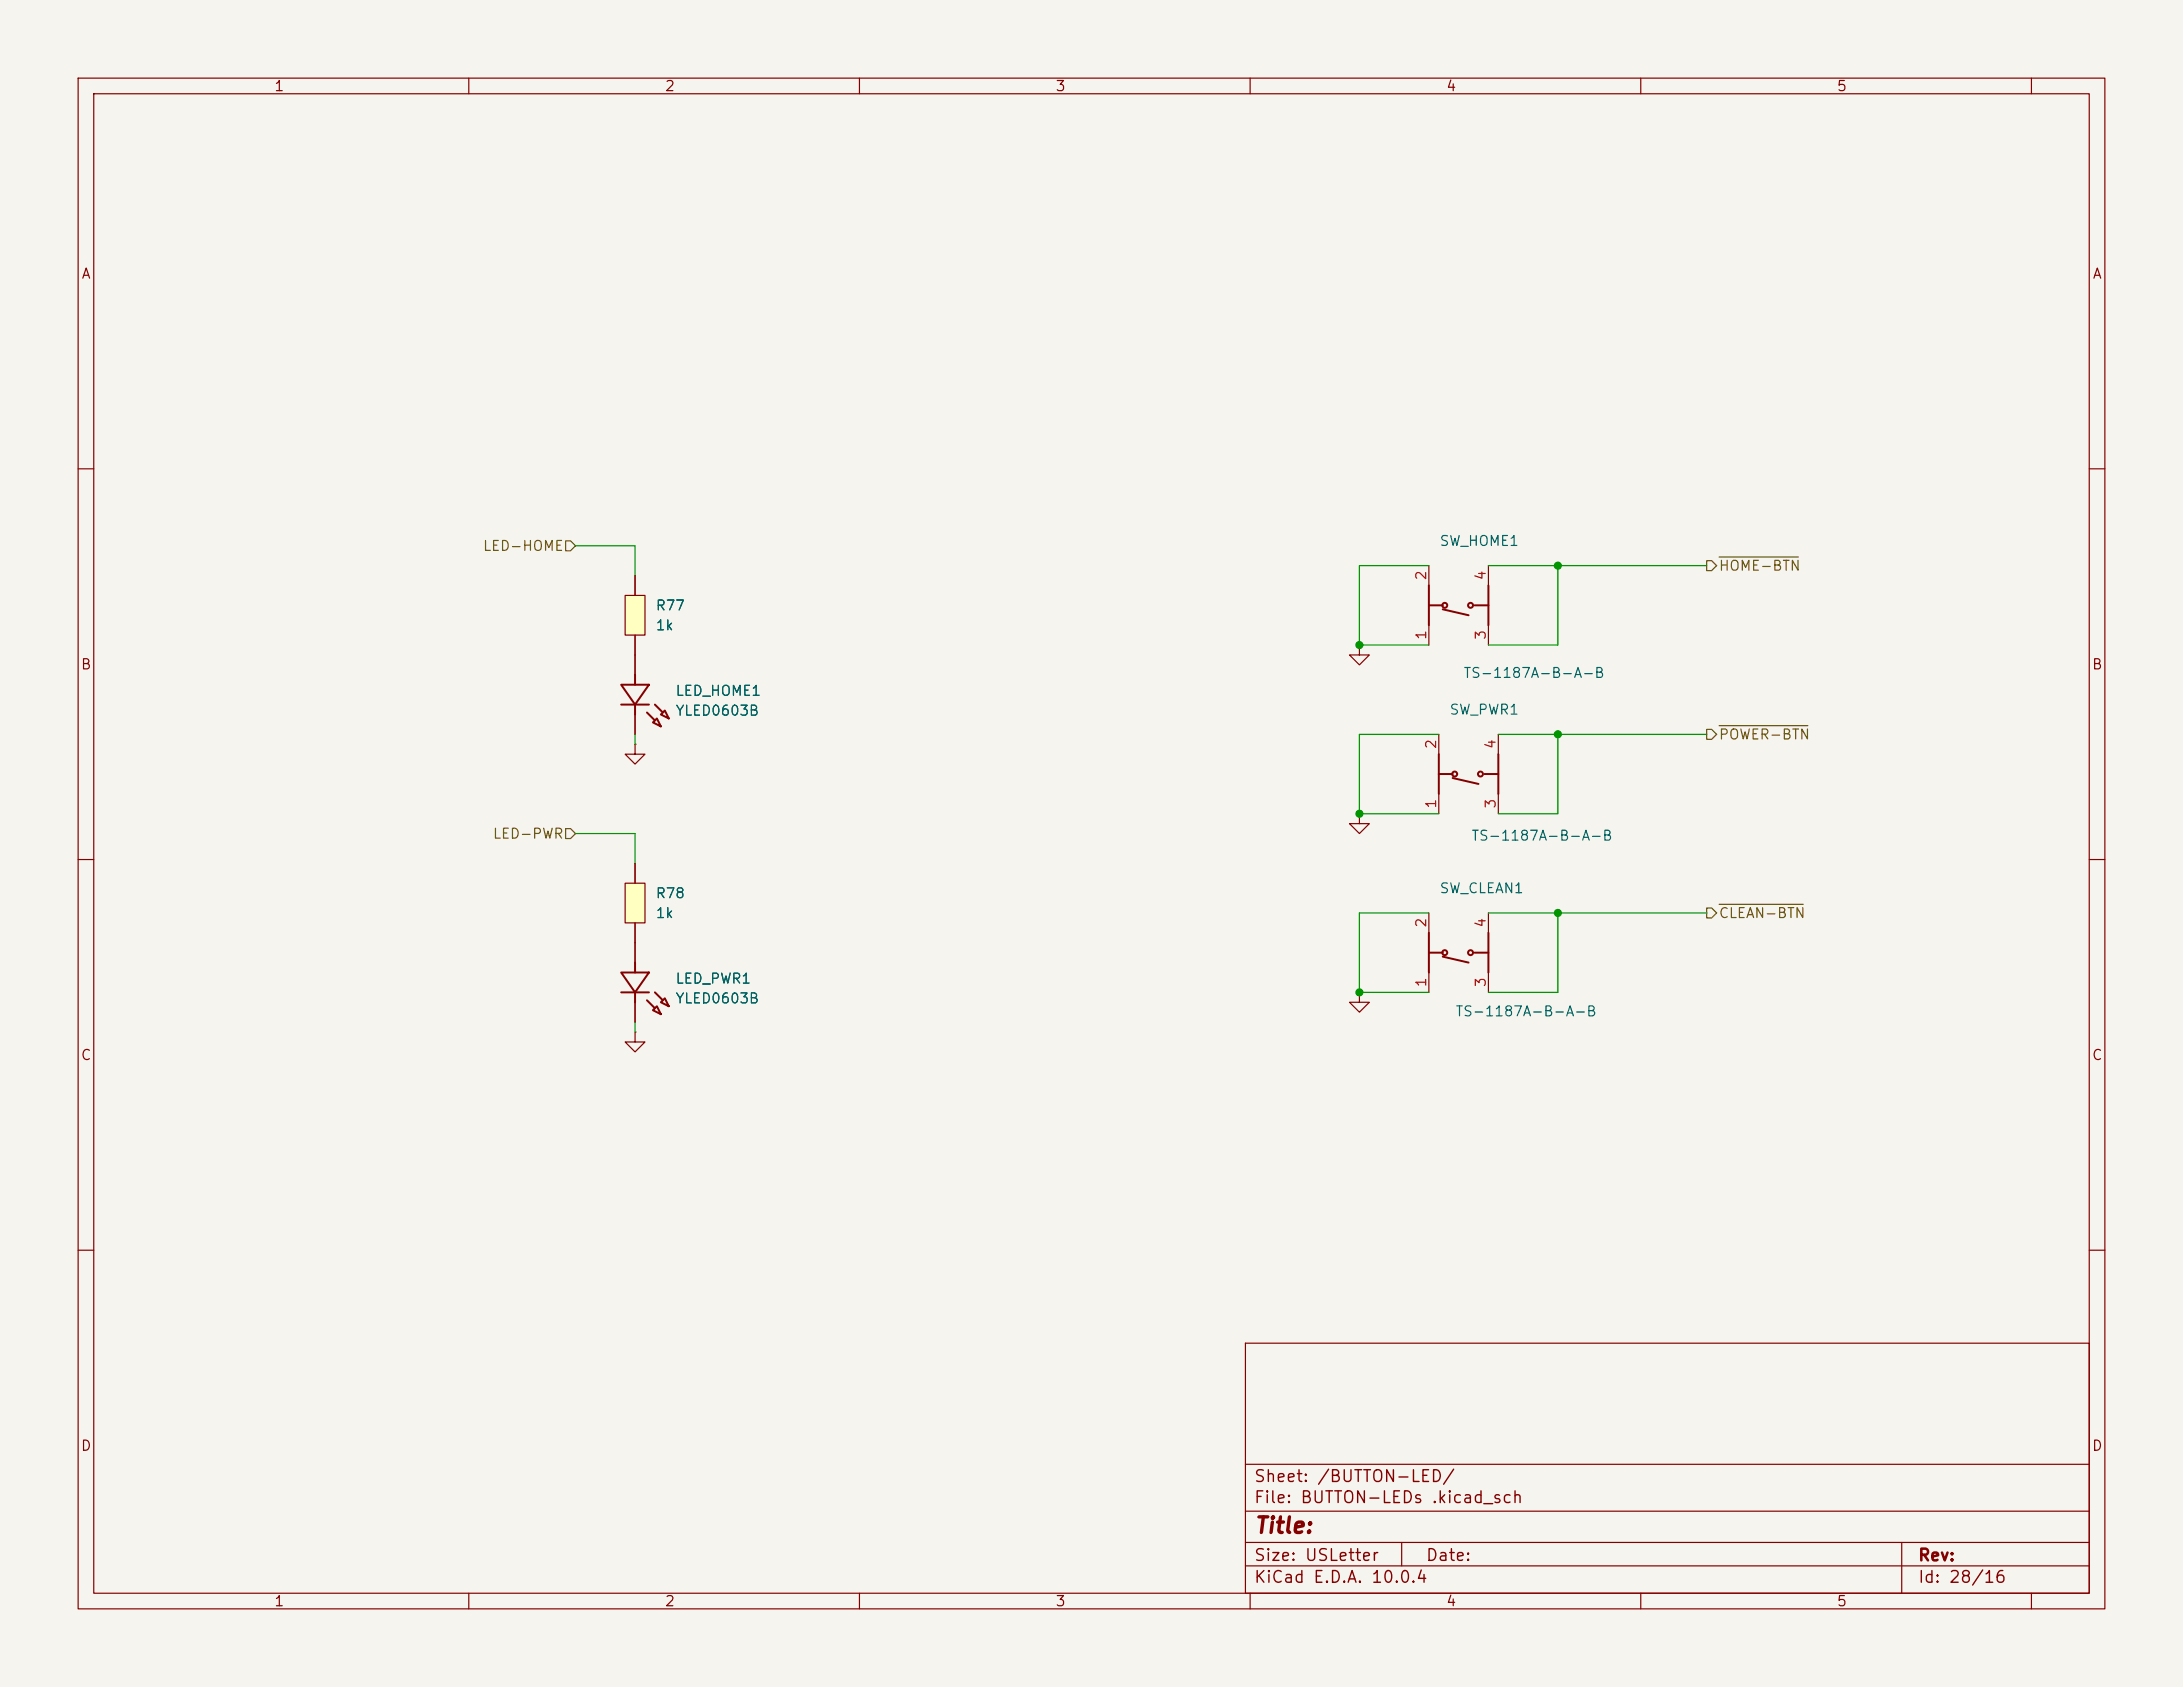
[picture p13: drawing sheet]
(kicad_sch
 (version 20260306)
 (generator "eeschema")
 (generator_version "10.0")
 (paper "USLetter")
 (lib_symbols
  (symbol "JLCImport:FRC0603J102TS"
   (pin_numbers (hide yes))
   (pin_names (hide yes)) (exclude_from_sim no) (in_bom yes) (on_board yes)
   (in_pos_files yes)
   (duplicate_pin_numbers_are_jumpers no)
   (property "Reference" "R" (at 0 5.08 0) (show_name no) (do_not_autoplace no) (effects (font (size 1.27 1.27))))
   (property "Value" "1k" (at 0 -5.08 0) (show_name no) (do_not_autoplace no) (effects (font (size 1.27 1.27))))
   (property "Footprint" "JLCImport:R0603" (at 0 -7.62 0) (show_name no) (do_not_autoplace no) (hide yes) (effects (font (size 1.27 1.27))))
   (property "Datasheet" "https://www.lcsc.com/datasheet/C2907113.pdf" (at 0 -10.16 0) (show_name no) (do_not_autoplace no) (hide yes) (effects (font (size 1.27 1.27))))
   (property "Description" "-55℃~+155℃ 100mW 1kΩ 75V Thick Film Resistor ±100ppm/℃ ±5% 0603 Chip Resistor - Surface Mount ROHS" (at 0 0 0) (show_name no) (do_not_autoplace no) (hide yes) (effects (font (size 1.27 1.27))))
   (property "Manufacturer" "FOJAN(富捷)" (at 0 -12.7 0) (show_name no) (do_not_autoplace no) (hide yes) (effects (font (size 1.27 1.27))))
   (property "MPN" "FRC0603J102 TS" (at 0 -15.24 0) (show_name no) (do_not_autoplace no) (hide yes) (effects (font (size 1.27 1.27))))
   (property "LCSC" "C2907113" (at 0 -17.78 0) (show_name no) (do_not_autoplace no) (hide yes) (effects (font (size 1.27 1.27))))
   (symbol "FRC0603J102TS_0_1"
    (rectangle (start -2.54 1.27) (end 2.54 -1.27) (stroke (width 0) (type default)) (fill (type background)))
    (pin passive line (at -5.08 0 0) (length 2.54) (name "1" (effects (font (size 1.27 1.27)))) (number "1" (effects (font (size 1.27 1.27)))))
    (pin passive line (at 5.08 0 180) (length 2.54) (name "2" (effects (font (size 1.27 1.27)))) (number "2" (effects (font (size 1.27 1.27))))))
   (embedded_fonts no))
  (symbol "JLCImport:TS-1187A-B-A-B"
   (pin_names
    (offset 1.016) (hide yes)) (exclude_from_sim no) (in_bom yes) (on_board yes)
   (in_pos_files yes)
   (duplicate_pin_numbers_are_jumpers no)
   (property "Reference" "SW" (at 0 4.54 0) (show_name no) (do_not_autoplace no) (effects (font (size 1.27 1.27))))
   (property "Value" "TS-1187A-B-A-B" (at 0 -7.08 0) (show_name no) (do_not_autoplace no) (effects (font (size 1.27 1.27))))
   (property "Footprint" "JLCImport:TS-1187A-B-A-B" (at 0 0 0) (show_name no) (do_not_autoplace no) (hide yes) (effects (font (size 1.27 1.27))))
   (property "Datasheet" "https://www.lcsc.com/datasheet/lcsc_datasheet_2304140030_XKB-Connection-TS-1187A-B-A-B_C318884.pdf" (at 0 0 0) (show_name no) (do_not_autoplace no) (hide yes) (effects (font (size 1.27 1.27))))
   (property "Description" "-30℃~+85℃ 1.5mm 1.6N 100,000 cycles 12V 5.1mm 5.1mm 50mA Gold No Round Button SPST Surface Mount,Vertical Without Bracket SMD-4P,5.1x5.1mm Tactile Switches ROHS" (at 0 0 0) (show_name no) (do_not_autoplace no) (hide yes) (effects (font (size 1.27 1.27))))
   (property "LCSC" "C318884" (at 0 0 0) (show_name no) (do_not_autoplace no) (hide yes) (effects (font (size 1.27 1.27))))
   (property "Manufacturer" "XKB Connection" (at 0 0 0) (show_name no) (do_not_autoplace no) (hide yes) (effects (font (size 1.27 1.27))))
   (property "Manufacturer Part" "TS-1187A-B-A-B" (at 0 0 0) (show_name no) (do_not_autoplace no) (hide yes) (effects (font (size 1.27 1.27))))
   (symbol "TS-1187A-B-A-B_0_1"
    (polyline (pts (xy -2.54 2.54) (xy 2.54 2.54)) (stroke (width 0.254) (type solid)) (fill (type none)))
    (polyline (pts (xy -2.54 -5.08) (xy 2.54 -5.08)) (stroke (width 0.254) (type solid)) (fill (type none)))
    (polyline (pts (xy -0.508 0.762) (xy -1.27 -2.54)) (stroke (width 0.254) (type solid)) (fill (type none)))
    (polyline (pts (xy 0 0.762) (xy 0 2.54)) (stroke (width 0.254) (type solid)) (fill (type none)))
    (circle (center 0 0.508) (radius 0.3175) (stroke (width 0.254) (type solid)) (fill (type none)))
    (circle (center 0 -2.794) (radius 0.3175) (stroke (width 0.254) (type solid)) (fill (type none)))
    (polyline (pts (xy 0 -3.302) (xy 0 -5.08)) (stroke (width 0.254) (type solid)) (fill (type none)))
    (pin passive line (at -5.08 2.54 0) (length 2.54) (name "A" (effects (font (size 1.27 1.27)))) (number "1" (effects (font (size 1.27 1.27)))))
    (pin passive line (at 5.08 2.54 180) (length 2.54) (name "B" (effects (font (size 1.27 1.27)))) (number "2" (effects (font (size 1.27 1.27)))))
    (pin passive line (at -5.08 -5.08 0) (length 2.54) (name "C" (effects (font (size 1.27 1.27)))) (number "3" (effects (font (size 1.27 1.27)))))
    (pin passive line (at 5.08 -5.08 180) (length 2.54) (name "D" (effects (font (size 1.27 1.27)))) (number "4" (effects (font (size 1.27 1.27))))))
   (embedded_fonts no))
  (symbol "JLCImport:YLED0603B"
   (pin_numbers (hide yes))
   (pin_names
    (offset 1.016) (hide yes)) (exclude_from_sim no) (in_bom yes) (on_board yes)
   (in_pos_files yes)
   (duplicate_pin_numbers_are_jumpers no)
   (property "Reference" "LED" (at 0 2 0) (show_name no) (do_not_autoplace no) (effects (font (size 1.27 1.27))))
   (property "Value" "YLED0603B" (at 0 -2 0) (show_name no) (do_not_autoplace no) (effects (font (size 1.27 1.27))))
   (property "Footprint" "JLCImport:YLED0603B" (at 0 0 0) (show_name no) (do_not_autoplace no) (hide yes) (effects (font (size 1.27 1.27))))
   (property "Datasheet" "https://wmsc.lcsc.com/wmsc/upload/file/pdf/v2/lcsc/2310271814_YONGYUTAI-YLED0603B_C19171394.pdf" (at 0 0 0) (show_name no) (do_not_autoplace no) (hide yes) (effects (font (size 1.27 1.27))))
   (property "Description" "-40℃~+85℃ 120° 2.6V~3.2V 30mA 42mcd~86mcd 460nm~475nm Blue Discrete Diode 0603 LED Indication - Discrete ROHS" (at 0 0 0) (show_name no) (do_not_autoplace no) (hide yes) (effects (font (size 1.27 1.27))))
   (property "LCSC" "C19171394" (at 0 0 0) (show_name no) (do_not_autoplace no) (hide yes) (effects (font (size 1.27 1.27))))
   (property "Manufacturer" "YONGYUTAI" (at 0 0 0) (show_name no) (do_not_autoplace no) (hide yes) (effects (font (size 1.27 1.27))))
   (property "Manufacturer Part" "YLED0603B" (at 0 0 0) (show_name no) (do_not_autoplace no) (hide yes) (effects (font (size 1.27 1.27))))
   (symbol "YLED0603B_0_1"
    (polyline (pts (xy -2.54 0) (xy -1.27 0)) (stroke (width 0.254) (type solid)) (fill (type none)))
    (polyline (pts (xy -1.27 1.778) (xy 1.27 0) (xy -1.27 -1.778) (xy -1.27 1.778)) (stroke (width 0.254) (type solid)) (fill (type none)))
    (polyline (pts (xy 1.27 2.54) (xy 2.286 3.556)) (stroke (width 0.254) (type solid)) (fill (type none)))
    (polyline (pts (xy 1.27 1.778) (xy 1.27 -1.778)) (stroke (width 0.254) (type solid)) (fill (type none)))
    (polyline (pts (xy 1.27 0) (xy 2.54 0)) (stroke (width 0.254) (type solid)) (fill (type none)))
    (polyline (pts (xy 2.286 1.524) (xy 3.302 2.54)) (stroke (width 0.254) (type solid)) (fill (type none)))
    (polyline (pts (xy 3.048 4.318) (xy 2.032 3.81) (xy 2.54 3.302) (xy 3.048 4.318)) (stroke (width 0.254) (type solid)) (fill (type none)))
    (polyline (pts (xy 4.064 3.302) (xy 3.048 2.794) (xy 3.556 2.286) (xy 4.064 3.302)) (stroke (width 0.254) (type solid)) (fill (type none)))
    (pin passive line (at -5.08 0 0) (length 2.54) (name "A" (effects (font (size 1.27 1.27)))) (number "1" (effects (font (size 1.27 1.27)))))
    (pin passive line (at 5.08 0 180) (length 2.54) (name "K" (effects (font (size 1.27 1.27)))) (number "2" (effects (font (size 1.27 1.27))))))
   (embedded_fonts no))
  (symbol "power:GND"
   (power global)
   (pin_numbers (hide yes))
   (pin_names
    (offset 0) (hide yes)) (exclude_from_sim no) (in_bom yes) (on_board yes)
   (in_pos_files yes)
   (duplicate_pin_numbers_are_jumpers no)
   (property "Reference" "#PWR" (at 0 -6.35 0) (show_name no) (do_not_autoplace no) (hide yes) (effects (font (size 1.27 1.27))))
   (property "Value" "GND" (at 0 -3.81 0) (show_name no) (do_not_autoplace no) (effects (font (size 1.27 1.27))))
   (property "Footprint" "" (at 0 0 0) (show_name no) (do_not_autoplace no) (hide yes) (effects (font (size 1.27 1.27))))
   (property "Datasheet" "" (at 0 0 0) (show_name no) (do_not_autoplace no) (hide yes) (effects (font (size 1.27 1.27))))
   (property "Description" "Power symbol creates a global label with name \"GND\" , ground" (at 0 0 0) (show_name no) (do_not_autoplace no) (hide yes) (effects (font (size 1.27 1.27))))
   (symbol "GND_0_1"
    (polyline (pts (xy 0 0) (xy 0 -1.27) (xy 1.27 -1.27) (xy 0 -2.54) (xy -1.27 -1.27) (xy 0 -1.27)) (stroke (width 0) (type default)) (fill (type none))))
   (symbol "GND_1_1"
    (pin power_in line (at 0 0 270) (length 0) (name "" (effects (font (size 1.27 1.27)))) (number "1" (effects (font (size 1.27 1.27))))))
   (embedded_fonts no))
  (symbol "JLCImport:0603WAF1001T5E"
   (pin_numbers (hide yes))
   (pin_names (hide yes)) (exclude_from_sim no) (in_bom yes) (on_board yes)
   (in_pos_files yes)
   (duplicate_pin_numbers_are_jumpers no)
   (property "Reference" "R" (at 0 5.08 0) (show_name no) (do_not_autoplace no) (effects (font (size 1.27 1.27))))
   (property "Value" "1k" (at 0 -5.08 0) (show_name no) (do_not_autoplace no) (effects (font (size 1.27 1.27))))
   (property "Footprint" "JLCImport:R0603" (at 0 -7.62 0) (show_name no) (do_not_autoplace no) (hide yes) (effects (font (size 1.27 1.27))))
   (property "Datasheet" "https://lcsc.com/product-detail/Chip-Resistor-Surface-Mount-UniOhm_1KR-1001-1_C21190.html" (at 0 -10.16 0) (show_name no) (do_not_autoplace no) (hide yes) (effects (font (size 1.27 1.27))))
   (property "Description" "-55℃~+155℃ 100mW 1kΩ 75V Thick Film Resistor ±1% ±100ppm/℃ 0603 Chip Resistor - Surface Mount" (at 0 0 0) (show_name no) (do_not_autoplace no) (hide yes) (effects (font (size 1.27 1.27))))
   (property "Manufacturer" "UNI-ROYAL(厚声)" (at 0 -12.7 0) (show_name no) (do_not_autoplace no) (hide yes) (effects (font (size 1.27 1.27))))
   (property "MPN" "0603WAF1001T5E" (at 0 -15.24 0) (show_name no) (do_not_autoplace no) (hide yes) (effects (font (size 1.27 1.27))))
   (property "LCSC" "C21190" (at 0 -17.78 0) (show_name no) (do_not_autoplace no) (hide yes) (effects (font (size 1.27 1.27))))
   (symbol "0603WAF1001T5E_0_1"
    (rectangle (start -2.54 1.27) (end 2.54 -1.27) (stroke (width 0) (type default)) (fill (type background)))
    (pin passive line (at -5.08 0 0) (length 2.54) (name "1" (effects (font (size 1.27 1.27)))) (number "1" (effects (font (size 1.27 1.27)))))
    (pin passive line (at 5.08 0 180) (length 2.54) (name "2" (effects (font (size 1.27 1.27)))) (number "2" (effects (font (size 1.27 1.27))))))
   (embedded_fonts no)))
 (junction
  (at 173.99 127)
  (diameter 0)
  (color 0 0 0 0))
 (junction
  (at 199.39 72.39)
  (diameter 0)
  (color 0 0 0 0))
 (junction
  (at 173.99 82.55)
  (diameter 0)
  (color 0 0 0 0))
 (junction
  (at 199.39 116.84)
  (diameter 0)
  (color 0 0 0 0))
 (junction
  (at 199.39 93.98)
  (diameter 0)
  (color 0 0 0 0))
 (junction
  (at 173.99 104.14)
  (diameter 0)
  (color 0 0 0 0))
 (wire
  (pts (xy 199.39 127) (xy 199.39 116.84))
  (stroke (width 0) (type default)))
 (wire
  (pts (xy 173.99 127) (xy 182.88 127))
  (stroke (width 0) (type default)))
 (wire
  (pts (xy 190.5 116.84) (xy 199.39 116.84))
  (stroke (width 0) (type default)))
 (wire
  (pts (xy 73.66 106.68) (xy 81.28 106.68))
  (stroke (width 0) (type default)))
 (wire
  (pts (xy 173.99 93.98) (xy 173.99 104.14))
  (stroke (width 0) (type default)))
 (wire
  (pts (xy 190.5 127) (xy 199.39 127))
  (stroke (width 0) (type default)))
 (wire
  (pts (xy 173.99 116.84) (xy 173.99 127))
  (stroke (width 0) (type default)))
 (wire
  (pts (xy 173.99 93.98) (xy 184.15 93.98))
  (stroke (width 0) (type default)))
 (wire
  (pts (xy 173.99 116.84) (xy 182.88 116.84))
  (stroke (width 0) (type default)))
 (wire
  (pts (xy 199.39 104.14) (xy 199.39 93.98))
  (stroke (width 0) (type default)))
 (wire
  (pts (xy 173.99 72.39) (xy 182.88 72.39))
  (stroke (width 0) (type default)))
 (wire
  (pts (xy 73.66 69.85) (xy 81.28 69.85))
  (stroke (width 0) (type default)))
 (wire
  (pts (xy 81.28 130.81) (xy 81.28 132.08))
  (stroke (width 0) (type default)))
 (wire
  (pts (xy 190.5 82.55) (xy 199.39 82.55))
  (stroke (width 0) (type default)))
 (wire
  (pts (xy 199.39 93.98) (xy 218.44 93.98))
  (stroke (width 0) (type default)))
 (wire
  (pts (xy 81.28 69.85) (xy 81.28 73.66))
  (stroke (width 0) (type default)))
 (wire
  (pts (xy 173.99 104.14) (xy 184.15 104.14))
  (stroke (width 0) (type default)))
 (wire
  (pts (xy 81.28 106.68) (xy 81.28 110.49))
  (stroke (width 0) (type default)))
 (wire
  (pts (xy 199.39 116.84) (xy 218.44 116.84))
  (stroke (width 0) (type default)))
 (wire
  (pts (xy 173.99 82.55) (xy 182.88 82.55))
  (stroke (width 0) (type default)))
 (wire
  (pts (xy 190.5 72.39) (xy 199.39 72.39))
  (stroke (width 0) (type default)))
 (wire
  (pts (xy 173.99 72.39) (xy 173.99 82.55))
  (stroke (width 0) (type default)))
 (wire
  (pts (xy 191.77 104.14) (xy 199.39 104.14))
  (stroke (width 0) (type default)))
 (wire
  (pts (xy 191.77 93.98) (xy 199.39 93.98))
  (stroke (width 0) (type default)))
 (wire
  (pts (xy 199.39 82.55) (xy 199.39 72.39))
  (stroke (width 0) (type default)))
 (wire
  (pts (xy 81.28 93.98) (xy 81.28 95.25))
  (stroke (width 0) (type default)))
 (wire
  (pts (xy 199.39 72.39) (xy 218.44 72.39))
  (stroke (width 0) (type default)))
 (hierarchical_label "~{POWER-BTN}"
  (shape output)
  (at 218.44 93.98 0)
  (effects (font (size 1.27 1.27)) (justify left)))
 (hierarchical_label "~{CLEAN-BTN}"
  (shape output)
  (at 218.44 116.84 0)
  (effects (font (size 1.27 1.27)) (justify left)))
 (hierarchical_label "LED-PWR"
  (shape input)
  (at 73.66 106.68 180)
  (effects (font (size 1.27 1.27)) (justify right)))
 (hierarchical_label "~{HOME-BTN}"
  (shape output)
  (at 218.44 72.39 0)
  (effects (font (size 1.27 1.27)) (justify left)))
 (hierarchical_label "LED-HOME"
  (shape input)
  (at 73.66 69.85 180)
  (effects (font (size 1.27 1.27)) (justify right)))
 (symbol
  (lib_id "JLCImport:YLED0603B")
  (at 81.28 125.73 270)
  (unit 1)
  (body_style 1)
  (exclude_from_sim no)
  (in_bom yes)
  (on_board yes)
  (in_pos_files yes)
  (dnp no)
  (fields_autoplaced yes)
  (property "Reference" "LED_PWR1" (at 86.36 125.2219 90) (show_name no) (do_not_autoplace no) (effects (font (size 1.27 1.27)) (justify left)))
  (property "Value" "YLED0603B" (at 86.36 127.7619 90) (show_name no) (do_not_autoplace no) (effects (font (size 1.27 1.27)) (justify left)))
  (property "Footprint" "JLCImport:YLED0603B" (at 81.28 125.73 0) (hide yes) (show_name no) (do_not_autoplace no) (effects (font (size 1.27 1.27))))
  (property "Datasheet" "https://wmsc.lcsc.com/wmsc/upload/file/pdf/v2/lcsc/2310271814_YONGYUTAI-YLED0603B_C19171394.pdf" (at 81.28 125.73 0) (hide yes) (show_name no) (do_not_autoplace no) (effects (font (size 1.27 1.27))))
  (property "Description" "-40℃~+85℃ 120° 2.6V~3.2V 30mA 42mcd~86mcd 460nm~475nm Blue Discrete Diode 0603 LED Indication - Discrete ROHS" (at 81.28 125.73 0) (hide yes) (show_name no) (do_not_autoplace no) (effects (font (size 1.27 1.27))))
  (property "LCSC" "C19171394" (at 81.28 125.73 0) (hide yes) (show_name no) (do_not_autoplace no) (effects (font (size 1.27 1.27))))
  (property "Manufacturer" "YONGYUTAI" (at 81.28 125.73 0) (hide yes) (show_name no) (do_not_autoplace no) (effects (font (size 1.27 1.27))))
  (property "Manufacturer Part" "YLED0603B" (at 81.28 125.73 0) (hide yes) (show_name no) (do_not_autoplace no) (effects (font (size 1.27 1.27))))
  (property "CLASSNAME" "" (at 81.28 125.73 90) (hide yes) (show_name no) (do_not_autoplace no) (effects (font (size 1.27 1.27))))
  (property "C_VOLTAGE" "" (at 81.28 125.73 90) (hide yes) (show_name no) (do_not_autoplace no) (effects (font (size 1.27 1.27))))
  (property "DC RESISTOR" "" (at 81.28 125.73 90) (hide yes) (show_name no) (do_not_autoplace no) (effects (font (size 1.27 1.27))))
  (property "DIELECTRIC" "" (at 81.28 125.73 90) (hide yes) (show_name no) (do_not_autoplace no) (effects (font (size 1.27 1.27))))
  (property "IC" "" (at 81.28 125.73 90) (hide yes) (show_name no) (do_not_autoplace no) (effects (font (size 1.27 1.27))))
  (property "ID" "" (at 81.28 125.73 90) (hide yes) (show_name no) (do_not_autoplace no) (effects (font (size 1.27 1.27))))
  (property "ID_MAX" "" (at 81.28 125.73 90) (hide yes) (show_name no) (do_not_autoplace no) (effects (font (size 1.27 1.27))))
  (property "IRMS" "" (at 81.28 125.73 90) (hide yes) (show_name no) (do_not_autoplace no) (effects (font (size 1.27 1.27))))
  (property "ISAT" "" (at 81.28 125.73 90) (hide yes) (show_name no) (do_not_autoplace no) (effects (font (size 1.27 1.27))))
  (property "MANUFACTURER PART NUMBER" "" (at 81.28 125.73 90) (hide yes) (show_name no) (do_not_autoplace no) (effects (font (size 1.27 1.27))))
  (property "NUMBER" "" (at 81.28 125.73 90) (hide yes) (show_name no) (do_not_autoplace no) (effects (font (size 1.27 1.27))))
  (property "OPTION" "" (at 81.28 125.73 90) (hide yes) (show_name no) (do_not_autoplace no) (effects (font (size 1.27 1.27))))
  (property "OPTIONAL" "" (at 81.28 125.73 90) (hide yes) (show_name no) (do_not_autoplace no) (effects (font (size 1.27 1.27))))
  (property "PC" "" (at 81.28 125.73 90) (hide yes) (show_name no) (do_not_autoplace no) (effects (font (size 1.27 1.27))))
  (property "PD" "" (at 81.28 125.73 90) (hide yes) (show_name no) (do_not_autoplace no) (effects (font (size 1.27 1.27))))
  (property "RESONACE FREQUENCY" "" (at 81.28 125.73 90) (hide yes) (show_name no) (do_not_autoplace no) (effects (font (size 1.27 1.27))))
  (property "SPLIT_INST" "" (at 81.28 125.73 90) (hide yes) (show_name no) (do_not_autoplace no) (effects (font (size 1.27 1.27))))
  (property "SWAP_INFO" "" (at 81.28 125.73 90) (hide yes) (show_name no) (do_not_autoplace no) (effects (font (size 1.27 1.27))))
  (property "TOLERANCE" "" (at 81.28 125.73 90) (hide yes) (show_name no) (do_not_autoplace no) (effects (font (size 1.27 1.27))))
  (property "VCEO" "" (at 81.28 125.73 90) (hide yes) (show_name no) (do_not_autoplace no) (effects (font (size 1.27 1.27))))
  (property "VDS" "" (at 81.28 125.73 90) (hide yes) (show_name no) (do_not_autoplace no) (effects (font (size 1.27 1.27))))
  (property "VGS" "" (at 81.28 125.73 90) (hide yes) (show_name no) (do_not_autoplace no) (effects (font (size 1.27 1.27))))
  (property "VGSTH" "" (at 81.28 125.73 90) (hide yes) (show_name no) (do_not_autoplace no) (effects (font (size 1.27 1.27))))
  (property "VOLTAGE" "" (at 81.28 125.73 90) (hide yes) (show_name no) (do_not_autoplace no) (effects (font (size 1.27 1.27))))
  (property "WATTAGE" "" (at 81.28 125.73 90) (hide yes) (show_name no) (do_not_autoplace no) (effects (font (size 1.27 1.27))))
  (property "Arrow Part Number" "" (at 81.28 125.73 90) (hide yes) (show_name no) (do_not_autoplace no) (effects (font (size 1.27 1.27))))
  (property "Arrow Price/Stock" "" (at 81.28 125.73 90) (hide yes) (show_name no) (do_not_autoplace no) (effects (font (size 1.27 1.27))))
  (property "Comment" "" (at 81.28 125.73 90) (hide yes) (show_name no) (do_not_autoplace no) (effects (font (size 1.27 1.27))))
  (property "Height" "" (at 81.28 125.73 90) (hide yes) (show_name no) (do_not_autoplace no) (effects (font (size 1.27 1.27))))
  (property "Manufacturer_Name" "" (at 81.28 125.73 90) (hide yes) (show_name no) (do_not_autoplace no) (effects (font (size 1.27 1.27))))
  (property "Mouser Part Number" "" (at 81.28 125.73 90) (hide yes) (show_name no) (do_not_autoplace no) (effects (font (size 1.27 1.27))))
  (property "Mouser Price/Stock" "" (at 81.28 125.73 90) (hide yes) (show_name no) (do_not_autoplace no) (effects (font (size 1.27 1.27))))
  (pin "1")
  (pin "2"))
 (symbol
  (lib_id "JLCImport:0603WAF1001T5E")
  (at 81.28 115.57 270)
  (unit 1)
  (body_style 1)
  (exclude_from_sim no)
  (in_bom yes)
  (on_board yes)
  (in_pos_files yes)
  (dnp no)
  (fields_autoplaced yes)
  (property "Reference" "R78" (at 83.82 114.2999 90) (show_name no) (do_not_autoplace no) (effects (font (size 1.27 1.27)) (justify left)))
  (property "Value" "1k" (at 83.82 116.8399 90) (show_name no) (do_not_autoplace no) (effects (font (size 1.27 1.27)) (justify left)))
  (property "Footprint" "JLCImport:R0603" (at 73.66 115.57 0) (hide yes) (show_name no) (do_not_autoplace no) (effects (font (size 1.27 1.27))))
  (property "Datasheet" "https://lcsc.com/product-detail/Chip-Resistor-Surface-Mount-UniOhm_1KR-1001-1_C21190.html" (at 71.12 115.57 0) (hide yes) (show_name no) (do_not_autoplace no) (effects (font (size 1.27 1.27))))
  (property "Description" "-55℃~+155℃ 100mW 1kΩ 75V Thick Film Resistor ±1% ±100ppm/℃ 0603 Chip Resistor - Surface Mount" (at 81.28 115.57 0) (hide yes) (show_name no) (do_not_autoplace no) (effects (font (size 1.27 1.27))))
  (property "Manufacturer" "UNI-ROYAL(厚声)" (at 68.58 115.57 0) (hide yes) (show_name no) (do_not_autoplace no) (effects (font (size 1.27 1.27))))
  (property "MPN" "0603WAF1001T5E" (at 66.04 115.57 0) (hide yes) (show_name no) (do_not_autoplace no) (effects (font (size 1.27 1.27))))
  (property "LCSC" "C21190" (at 63.5 115.57 0) (hide yes) (show_name no) (do_not_autoplace no) (effects (font (size 1.27 1.27))))
  (pin "1")
  (pin "2"))
 (symbol
  (lib_id "JLCImport:TS-1187A-B-A-B")
  (at 185.42 77.47 90)
  (unit 1)
  (body_style 1)
  (exclude_from_sim no)
  (in_bom yes)
  (on_board yes)
  (in_pos_files yes)
  (dnp no)
  (property "Reference" "SW_HOME1" (at 184.15 69.215 90) (show_name no) (do_not_autoplace no) (effects (font (size 1.27 1.27)) (justify right)))
  (property "Value" "TS-1187A-B-A-B" (at 187.198 86.106 90) (show_name no) (do_not_autoplace no) (effects (font (size 1.27 1.27)) (justify right)))
  (property "Footprint" "JLCImport:TS-1187A-B-A-B" (at 185.42 77.47 0) (hide yes) (show_name no) (do_not_autoplace no) (effects (font (size 1.27 1.27))))
  (property "Datasheet" "https://www.lcsc.com/datasheet/lcsc_datasheet_2304140030_XKB-Connection-TS-1187A-B-A-B_C318884.pdf" (at 185.42 77.47 0) (hide yes) (show_name no) (do_not_autoplace no) (effects (font (size 1.27 1.27))))
  (property "Description" "-30℃~+85℃ 1.5mm 1.6N 100,000 cycles 12V 5.1mm 5.1mm 50mA Gold No Round Button SPST Surface Mount,Vertical Without Bracket SMD-4P,5.1x5.1mm Tactile Switches ROHS" (at 185.42 77.47 0) (hide yes) (show_name no) (do_not_autoplace no) (effects (font (size 1.27 1.27))))
  (property "LCSC" "C318884" (at 185.42 77.47 0) (hide yes) (show_name no) (do_not_autoplace no) (effects (font (size 1.27 1.27))))
  (property "Manufacturer" "XKB Connection" (at 185.42 77.47 0) (hide yes) (show_name no) (do_not_autoplace no) (effects (font (size 1.27 1.27))))
  (property "Manufacturer Part" "TS-1187A-B-A-B" (at 185.42 77.47 0) (hide yes) (show_name no) (do_not_autoplace no) (effects (font (size 1.27 1.27))))
  (property "Arrow Part Number" "" (at 185.42 77.47 90) (hide yes) (show_name no) (do_not_autoplace no) (effects (font (size 1.27 1.27))))
  (property "Arrow Price/Stock" "" (at 185.42 77.47 90) (hide yes) (show_name no) (do_not_autoplace no) (effects (font (size 1.27 1.27))))
  (property "Comment" "" (at 185.42 77.47 90) (hide yes) (show_name no) (do_not_autoplace no) (effects (font (size 1.27 1.27))))
  (property "Height" "" (at 185.42 77.47 90) (hide yes) (show_name no) (do_not_autoplace no) (effects (font (size 1.27 1.27))))
  (property "Manufacturer_Name" "" (at 185.42 77.47 90) (hide yes) (show_name no) (do_not_autoplace no) (effects (font (size 1.27 1.27))))
  (property "Mouser Part Number" "" (at 185.42 77.47 90) (hide yes) (show_name no) (do_not_autoplace no) (effects (font (size 1.27 1.27))))
  (property "Mouser Price/Stock" "" (at 185.42 77.47 90) (hide yes) (show_name no) (do_not_autoplace no) (effects (font (size 1.27 1.27))))
  (pin "4")
  (pin "2")
  (pin "3")
  (pin "1"))
 (symbol
  (lib_id "JLCImport:TS-1187A-B-A-B")
  (at 186.69 99.06 90)
  (unit 1)
  (body_style 1)
  (exclude_from_sim no)
  (in_bom yes)
  (on_board yes)
  (in_pos_files yes)
  (dnp no)
  (property "Reference" "SW_PWR1" (at 185.42 90.805 90) (show_name no) (do_not_autoplace no) (effects (font (size 1.27 1.27)) (justify right)))
  (property "Value" "TS-1187A-B-A-B" (at 188.214 106.934 90) (show_name no) (do_not_autoplace no) (effects (font (size 1.27 1.27)) (justify right)))
  (property "Footprint" "JLCImport:TS-1187A-B-A-B" (at 186.69 99.06 0) (hide yes) (show_name no) (do_not_autoplace no) (effects (font (size 1.27 1.27))))
  (property "Datasheet" "https://www.lcsc.com/datasheet/lcsc_datasheet_2304140030_XKB-Connection-TS-1187A-B-A-B_C318884.pdf" (at 186.69 99.06 0) (hide yes) (show_name no) (do_not_autoplace no) (effects (font (size 1.27 1.27))))
  (property "Description" "-30℃~+85℃ 1.5mm 1.6N 100,000 cycles 12V 5.1mm 5.1mm 50mA Gold No Round Button SPST Surface Mount,Vertical Without Bracket SMD-4P,5.1x5.1mm Tactile Switches ROHS" (at 186.69 99.06 0) (hide yes) (show_name no) (do_not_autoplace no) (effects (font (size 1.27 1.27))))
  (property "LCSC" "C318884" (at 186.69 99.06 0) (hide yes) (show_name no) (do_not_autoplace no) (effects (font (size 1.27 1.27))))
  (property "Manufacturer" "XKB Connection" (at 186.69 99.06 0) (hide yes) (show_name no) (do_not_autoplace no) (effects (font (size 1.27 1.27))))
  (property "Manufacturer Part" "TS-1187A-B-A-B" (at 186.69 99.06 0) (hide yes) (show_name no) (do_not_autoplace no) (effects (font (size 1.27 1.27))))
  (property "Arrow Part Number" "" (at 186.69 99.06 90) (hide yes) (show_name no) (do_not_autoplace no) (effects (font (size 1.27 1.27))))
  (property "Arrow Price/Stock" "" (at 186.69 99.06 90) (hide yes) (show_name no) (do_not_autoplace no) (effects (font (size 1.27 1.27))))
  (property "Comment" "" (at 186.69 99.06 90) (hide yes) (show_name no) (do_not_autoplace no) (effects (font (size 1.27 1.27))))
  (property "Height" "" (at 186.69 99.06 90) (hide yes) (show_name no) (do_not_autoplace no) (effects (font (size 1.27 1.27))))
  (property "Manufacturer_Name" "" (at 186.69 99.06 90) (hide yes) (show_name no) (do_not_autoplace no) (effects (font (size 1.27 1.27))))
  (property "Mouser Part Number" "" (at 186.69 99.06 90) (hide yes) (show_name no) (do_not_autoplace no) (effects (font (size 1.27 1.27))))
  (property "Mouser Price/Stock" "" (at 186.69 99.06 90) (hide yes) (show_name no) (do_not_autoplace no) (effects (font (size 1.27 1.27))))
  (pin "4")
  (pin "2")
  (pin "3")
  (pin "1"))
 (symbol
  (lib_id "JLCImport:YLED0603B")
  (at 81.28 88.9 270)
  (unit 1)
  (body_style 1)
  (exclude_from_sim no)
  (in_bom yes)
  (on_board yes)
  (in_pos_files yes)
  (dnp no)
  (fields_autoplaced yes)
  (property "Reference" "LED_HOME1" (at 86.36 88.3919 90) (show_name no) (do_not_autoplace no) (effects (font (size 1.27 1.27)) (justify left)))
  (property "Value" "YLED0603B" (at 86.36 90.9319 90) (show_name no) (do_not_autoplace no) (effects (font (size 1.27 1.27)) (justify left)))
  (property "Footprint" "JLCImport:YLED0603B" (at 81.28 88.9 0) (hide yes) (show_name no) (do_not_autoplace no) (effects (font (size 1.27 1.27))))
  (property "Datasheet" "https://wmsc.lcsc.com/wmsc/upload/file/pdf/v2/lcsc/2310271814_YONGYUTAI-YLED0603B_C19171394.pdf" (at 81.28 88.9 0) (hide yes) (show_name no) (do_not_autoplace no) (effects (font (size 1.27 1.27))))
  (property "Description" "-40℃~+85℃ 120° 2.6V~3.2V 30mA 42mcd~86mcd 460nm~475nm Blue Discrete Diode 0603 LED Indication - Discrete ROHS" (at 81.28 88.9 0) (hide yes) (show_name no) (do_not_autoplace no) (effects (font (size 1.27 1.27))))
  (property "LCSC" "C19171394" (at 81.28 88.9 0) (hide yes) (show_name no) (do_not_autoplace no) (effects (font (size 1.27 1.27))))
  (property "Manufacturer" "YONGYUTAI" (at 81.28 88.9 0) (hide yes) (show_name no) (do_not_autoplace no) (effects (font (size 1.27 1.27))))
  (property "Manufacturer Part" "YLED0603B" (at 81.28 88.9 0) (hide yes) (show_name no) (do_not_autoplace no) (effects (font (size 1.27 1.27))))
  (property "CLASSNAME" "" (at 81.28 88.9 90) (hide yes) (show_name no) (do_not_autoplace no) (effects (font (size 1.27 1.27))))
  (property "C_VOLTAGE" "" (at 81.28 88.9 90) (hide yes) (show_name no) (do_not_autoplace no) (effects (font (size 1.27 1.27))))
  (property "DC RESISTOR" "" (at 81.28 88.9 90) (hide yes) (show_name no) (do_not_autoplace no) (effects (font (size 1.27 1.27))))
  (property "DIELECTRIC" "" (at 81.28 88.9 90) (hide yes) (show_name no) (do_not_autoplace no) (effects (font (size 1.27 1.27))))
  (property "IC" "" (at 81.28 88.9 90) (hide yes) (show_name no) (do_not_autoplace no) (effects (font (size 1.27 1.27))))
  (property "ID" "" (at 81.28 88.9 90) (hide yes) (show_name no) (do_not_autoplace no) (effects (font (size 1.27 1.27))))
  (property "ID_MAX" "" (at 81.28 88.9 90) (hide yes) (show_name no) (do_not_autoplace no) (effects (font (size 1.27 1.27))))
  (property "IRMS" "" (at 81.28 88.9 90) (hide yes) (show_name no) (do_not_autoplace no) (effects (font (size 1.27 1.27))))
  (property "ISAT" "" (at 81.28 88.9 90) (hide yes) (show_name no) (do_not_autoplace no) (effects (font (size 1.27 1.27))))
  (property "MANUFACTURER PART NUMBER" "" (at 81.28 88.9 90) (hide yes) (show_name no) (do_not_autoplace no) (effects (font (size 1.27 1.27))))
  (property "NUMBER" "" (at 81.28 88.9 90) (hide yes) (show_name no) (do_not_autoplace no) (effects (font (size 1.27 1.27))))
  (property "OPTION" "" (at 81.28 88.9 90) (hide yes) (show_name no) (do_not_autoplace no) (effects (font (size 1.27 1.27))))
  (property "OPTIONAL" "" (at 81.28 88.9 90) (hide yes) (show_name no) (do_not_autoplace no) (effects (font (size 1.27 1.27))))
  (property "PC" "" (at 81.28 88.9 90) (hide yes) (show_name no) (do_not_autoplace no) (effects (font (size 1.27 1.27))))
  (property "PD" "" (at 81.28 88.9 90) (hide yes) (show_name no) (do_not_autoplace no) (effects (font (size 1.27 1.27))))
  (property "RESONACE FREQUENCY" "" (at 81.28 88.9 90) (hide yes) (show_name no) (do_not_autoplace no) (effects (font (size 1.27 1.27))))
  (property "SPLIT_INST" "" (at 81.28 88.9 90) (hide yes) (show_name no) (do_not_autoplace no) (effects (font (size 1.27 1.27))))
  (property "SWAP_INFO" "" (at 81.28 88.9 90) (hide yes) (show_name no) (do_not_autoplace no) (effects (font (size 1.27 1.27))))
  (property "TOLERANCE" "" (at 81.28 88.9 90) (hide yes) (show_name no) (do_not_autoplace no) (effects (font (size 1.27 1.27))))
  (property "VCEO" "" (at 81.28 88.9 90) (hide yes) (show_name no) (do_not_autoplace no) (effects (font (size 1.27 1.27))))
  (property "VDS" "" (at 81.28 88.9 90) (hide yes) (show_name no) (do_not_autoplace no) (effects (font (size 1.27 1.27))))
  (property "VGS" "" (at 81.28 88.9 90) (hide yes) (show_name no) (do_not_autoplace no) (effects (font (size 1.27 1.27))))
  (property "VGSTH" "" (at 81.28 88.9 90) (hide yes) (show_name no) (do_not_autoplace no) (effects (font (size 1.27 1.27))))
  (property "VOLTAGE" "" (at 81.28 88.9 90) (hide yes) (show_name no) (do_not_autoplace no) (effects (font (size 1.27 1.27))))
  (property "WATTAGE" "" (at 81.28 88.9 90) (hide yes) (show_name no) (do_not_autoplace no) (effects (font (size 1.27 1.27))))
  (property "Arrow Part Number" "" (at 81.28 88.9 90) (hide yes) (show_name no) (do_not_autoplace no) (effects (font (size 1.27 1.27))))
  (property "Arrow Price/Stock" "" (at 81.28 88.9 90) (hide yes) (show_name no) (do_not_autoplace no) (effects (font (size 1.27 1.27))))
  (property "Comment" "" (at 81.28 88.9 90) (hide yes) (show_name no) (do_not_autoplace no) (effects (font (size 1.27 1.27))))
  (property "Height" "" (at 81.28 88.9 90) (hide yes) (show_name no) (do_not_autoplace no) (effects (font (size 1.27 1.27))))
  (property "Manufacturer_Name" "" (at 81.28 88.9 90) (hide yes) (show_name no) (do_not_autoplace no) (effects (font (size 1.27 1.27))))
  (property "Mouser Part Number" "" (at 81.28 88.9 90) (hide yes) (show_name no) (do_not_autoplace no) (effects (font (size 1.27 1.27))))
  (property "Mouser Price/Stock" "" (at 81.28 88.9 90) (hide yes) (show_name no) (do_not_autoplace no) (effects (font (size 1.27 1.27))))
  (pin "1")
  (pin "2"))
 (symbol
  (lib_id "JLCImport:TS-1187A-B-A-B")
  (at 185.42 121.92 90)
  (unit 1)
  (body_style 1)
  (exclude_from_sim no)
  (in_bom yes)
  (on_board yes)
  (in_pos_files yes)
  (dnp no)
  (property "Reference" "SW_CLEAN1" (at 184.15 113.665 90) (show_name no) (do_not_autoplace no) (effects (font (size 1.27 1.27)) (justify right)))
  (property "Value" "TS-1187A-B-A-B" (at 186.182 129.413 90) (show_name no) (do_not_autoplace no) (effects (font (size 1.27 1.27)) (justify right)))
  (property "Footprint" "JLCImport:TS-1187A-B-A-B" (at 185.42 121.92 0) (hide yes) (show_name no) (do_not_autoplace no) (effects (font (size 1.27 1.27))))
  (property "Datasheet" "https://www.lcsc.com/datasheet/lcsc_datasheet_2304140030_XKB-Connection-TS-1187A-B-A-B_C318884.pdf" (at 185.42 121.92 0) (hide yes) (show_name no) (do_not_autoplace no) (effects (font (size 1.27 1.27))))
  (property "Description" "-30℃~+85℃ 1.5mm 1.6N 100,000 cycles 12V 5.1mm 5.1mm 50mA Gold No Round Button SPST Surface Mount,Vertical Without Bracket SMD-4P,5.1x5.1mm Tactile Switches ROHS" (at 185.42 121.92 0) (hide yes) (show_name no) (do_not_autoplace no) (effects (font (size 1.27 1.27))))
  (property "LCSC" "C318884" (at 185.42 121.92 0) (hide yes) (show_name no) (do_not_autoplace no) (effects (font (size 1.27 1.27))))
  (property "Manufacturer" "XKB Connection" (at 185.42 121.92 0) (hide yes) (show_name no) (do_not_autoplace no) (effects (font (size 1.27 1.27))))
  (property "Manufacturer Part" "TS-1187A-B-A-B" (at 185.42 121.92 0) (hide yes) (show_name no) (do_not_autoplace no) (effects (font (size 1.27 1.27))))
  (property "Arrow Part Number" "" (at 185.42 121.92 90) (hide yes) (show_name no) (do_not_autoplace no) (effects (font (size 1.27 1.27))))
  (property "Arrow Price/Stock" "" (at 185.42 121.92 90) (hide yes) (show_name no) (do_not_autoplace no) (effects (font (size 1.27 1.27))))
  (property "Comment" "" (at 185.42 121.92 90) (hide yes) (show_name no) (do_not_autoplace no) (effects (font (size 1.27 1.27))))
  (property "Height" "" (at 185.42 121.92 90) (hide yes) (show_name no) (do_not_autoplace no) (effects (font (size 1.27 1.27))))
  (property "Manufacturer_Name" "" (at 185.42 121.92 90) (hide yes) (show_name no) (do_not_autoplace no) (effects (font (size 1.27 1.27))))
  (property "Mouser Part Number" "" (at 185.42 121.92 90) (hide yes) (show_name no) (do_not_autoplace no) (effects (font (size 1.27 1.27))))
  (property "Mouser Price/Stock" "" (at 185.42 121.92 90) (hide yes) (show_name no) (do_not_autoplace no) (effects (font (size 1.27 1.27))))
  (pin "4")
  (pin "2")
  (pin "3")
  (pin "1"))
 (symbol
  (lib_id "power:GND")
  (at 173.99 104.14 0)
  (unit 1)
  (body_style 1)
  (exclude_from_sim no)
  (in_bom yes)
  (on_board yes)
  (in_pos_files yes)
  (dnp no)
  (property "Reference" "#PWR0624" (at 173.99 104.14 0) (hide yes) (show_name no) (do_not_autoplace no) (effects (font (size 1.27 1.27))))
  (property "Value" "GND" (at 173.99 110.49 0) (hide yes) (show_name no) (do_not_autoplace no) (effects (font (size 1.27 1.27))))
  (property "Footprint" "" (at 173.99 104.14 0) (show_name no) (do_not_autoplace no) (effects (font (size 1.27 1.27))))
  (property "Datasheet" "" (at 173.99 104.14 0) (show_name no) (do_not_autoplace no) (effects (font (size 1.27 1.27))))
  (property "Description" "Power symbol creates a global label with name \"GND\" , ground" (at 173.99 104.14 0) (hide yes) (show_name no) (do_not_autoplace no) (effects (font (size 1.27 1.27))))
  (pin "1"))
 (symbol
  (lib_id "JLCImport:0603WAF1001T5E")
  (at 81.28 78.74 270)
  (unit 1)
  (body_style 1)
  (exclude_from_sim no)
  (in_bom yes)
  (on_board yes)
  (in_pos_files yes)
  (dnp no)
  (fields_autoplaced yes)
  (property "Reference" "R77" (at 83.82 77.4699 90) (show_name no) (do_not_autoplace no) (effects (font (size 1.27 1.27)) (justify left)))
  (property "Value" "1k" (at 83.82 80.0099 90) (show_name no) (do_not_autoplace no) (effects (font (size 1.27 1.27)) (justify left)))
  (property "Footprint" "JLCImport:R0603" (at 73.66 78.74 0) (hide yes) (show_name no) (do_not_autoplace no) (effects (font (size 1.27 1.27))))
  (property "Datasheet" "https://lcsc.com/product-detail/Chip-Resistor-Surface-Mount-UniOhm_1KR-1001-1_C21190.html" (at 71.12 78.74 0) (hide yes) (show_name no) (do_not_autoplace no) (effects (font (size 1.27 1.27))))
  (property "Description" "-55℃~+155℃ 100mW 1kΩ 75V Thick Film Resistor ±1% ±100ppm/℃ 0603 Chip Resistor - Surface Mount" (at 81.28 78.74 0) (hide yes) (show_name no) (do_not_autoplace no) (effects (font (size 1.27 1.27))))
  (property "Manufacturer" "UNI-ROYAL(厚声)" (at 68.58 78.74 0) (hide yes) (show_name no) (do_not_autoplace no) (effects (font (size 1.27 1.27))))
  (property "MPN" "0603WAF1001T5E" (at 66.04 78.74 0) (hide yes) (show_name no) (do_not_autoplace no) (effects (font (size 1.27 1.27))))
  (property "LCSC" "C21190" (at 63.5 78.74 0) (hide yes) (show_name no) (do_not_autoplace no) (effects (font (size 1.27 1.27))))
  (pin "1")
  (pin "2"))
 (symbol
  (lib_id "power:GND")
  (at 81.28 132.08 0)
  (unit 1)
  (body_style 1)
  (exclude_from_sim no)
  (in_bom yes)
  (on_board yes)
  (in_pos_files yes)
  (dnp no)
  (property "Reference" "#PWR0637" (at 81.28 132.08 0) (hide yes) (show_name no) (do_not_autoplace no) (effects (font (size 1.27 1.27))))
  (property "Value" "GND" (at 81.28 138.43 0) (hide yes) (show_name no) (do_not_autoplace no) (effects (font (size 1.27 1.27))))
  (property "Footprint" "" (at 81.28 132.08 0) (show_name no) (do_not_autoplace no) (effects (font (size 1.27 1.27))))
  (property "Datasheet" "" (at 81.28 132.08 0) (show_name no) (do_not_autoplace no) (effects (font (size 1.27 1.27))))
  (property "Description" "Power symbol creates a global label with name \"GND\" , ground" (at 81.28 132.08 0) (hide yes) (show_name no) (do_not_autoplace no) (effects (font (size 1.27 1.27))))
  (pin "1"))
 (symbol
  (lib_id "power:GND")
  (at 173.99 82.55 0)
  (unit 1)
  (body_style 1)
  (exclude_from_sim no)
  (in_bom yes)
  (on_board yes)
  (in_pos_files yes)
  (dnp no)
  (property "Reference" "#PWR0623" (at 173.99 82.55 0) (hide yes) (show_name no) (do_not_autoplace no) (effects (font (size 1.27 1.27))))
  (property "Value" "GND" (at 173.99 88.9 0) (hide yes) (show_name no) (do_not_autoplace no) (effects (font (size 1.27 1.27))))
  (property "Footprint" "" (at 173.99 82.55 0) (show_name no) (do_not_autoplace no) (effects (font (size 1.27 1.27))))
  (property "Datasheet" "" (at 173.99 82.55 0) (show_name no) (do_not_autoplace no) (effects (font (size 1.27 1.27))))
  (property "Description" "Power symbol creates a global label with name \"GND\" , ground" (at 173.99 82.55 0) (hide yes) (show_name no) (do_not_autoplace no) (effects (font (size 1.27 1.27))))
  (pin "1"))
 (symbol
  (lib_id "power:GND")
  (at 81.28 95.25 0)
  (unit 1)
  (body_style 1)
  (exclude_from_sim no)
  (in_bom yes)
  (on_board yes)
  (in_pos_files yes)
  (dnp no)
  (property "Reference" "#PWR0629" (at 81.28 95.25 0) (hide yes) (show_name no) (do_not_autoplace no) (effects (font (size 1.27 1.27))))
  (property "Value" "GND" (at 81.28 101.6 0) (hide yes) (show_name no) (do_not_autoplace no) (effects (font (size 1.27 1.27))))
  (property "Footprint" "" (at 81.28 95.25 0) (show_name no) (do_not_autoplace no) (effects (font (size 1.27 1.27))))
  (property "Datasheet" "" (at 81.28 95.25 0) (show_name no) (do_not_autoplace no) (effects (font (size 1.27 1.27))))
  (property "Description" "Power symbol creates a global label with name \"GND\" , ground" (at 81.28 95.25 0) (hide yes) (show_name no) (do_not_autoplace no) (effects (font (size 1.27 1.27))))
  (pin "1"))
 (symbol
  (lib_id "power:GND")
  (at 173.99 127 0)
  (unit 1)
  (body_style 1)
  (exclude_from_sim no)
  (in_bom yes)
  (on_board yes)
  (in_pos_files yes)
  (dnp no)
  (property "Reference" "#PWR0646" (at 173.99 127 0) (hide yes) (show_name no) (do_not_autoplace no) (effects (font (size 1.27 1.27))))
  (property "Value" "GND" (at 173.99 133.35 0) (hide yes) (show_name no) (do_not_autoplace no) (effects (font (size 1.27 1.27))))
  (property "Footprint" "" (at 173.99 127 0) (show_name no) (do_not_autoplace no) (effects (font (size 1.27 1.27))))
  (property "Datasheet" "" (at 173.99 127 0) (show_name no) (do_not_autoplace no) (effects (font (size 1.27 1.27))))
  (property "Description" "Power symbol creates a global label with name \"GND\" , ground" (at 173.99 127 0) (hide yes) (show_name no) (do_not_autoplace no) (effects (font (size 1.27 1.27))))
  (pin "1")))
